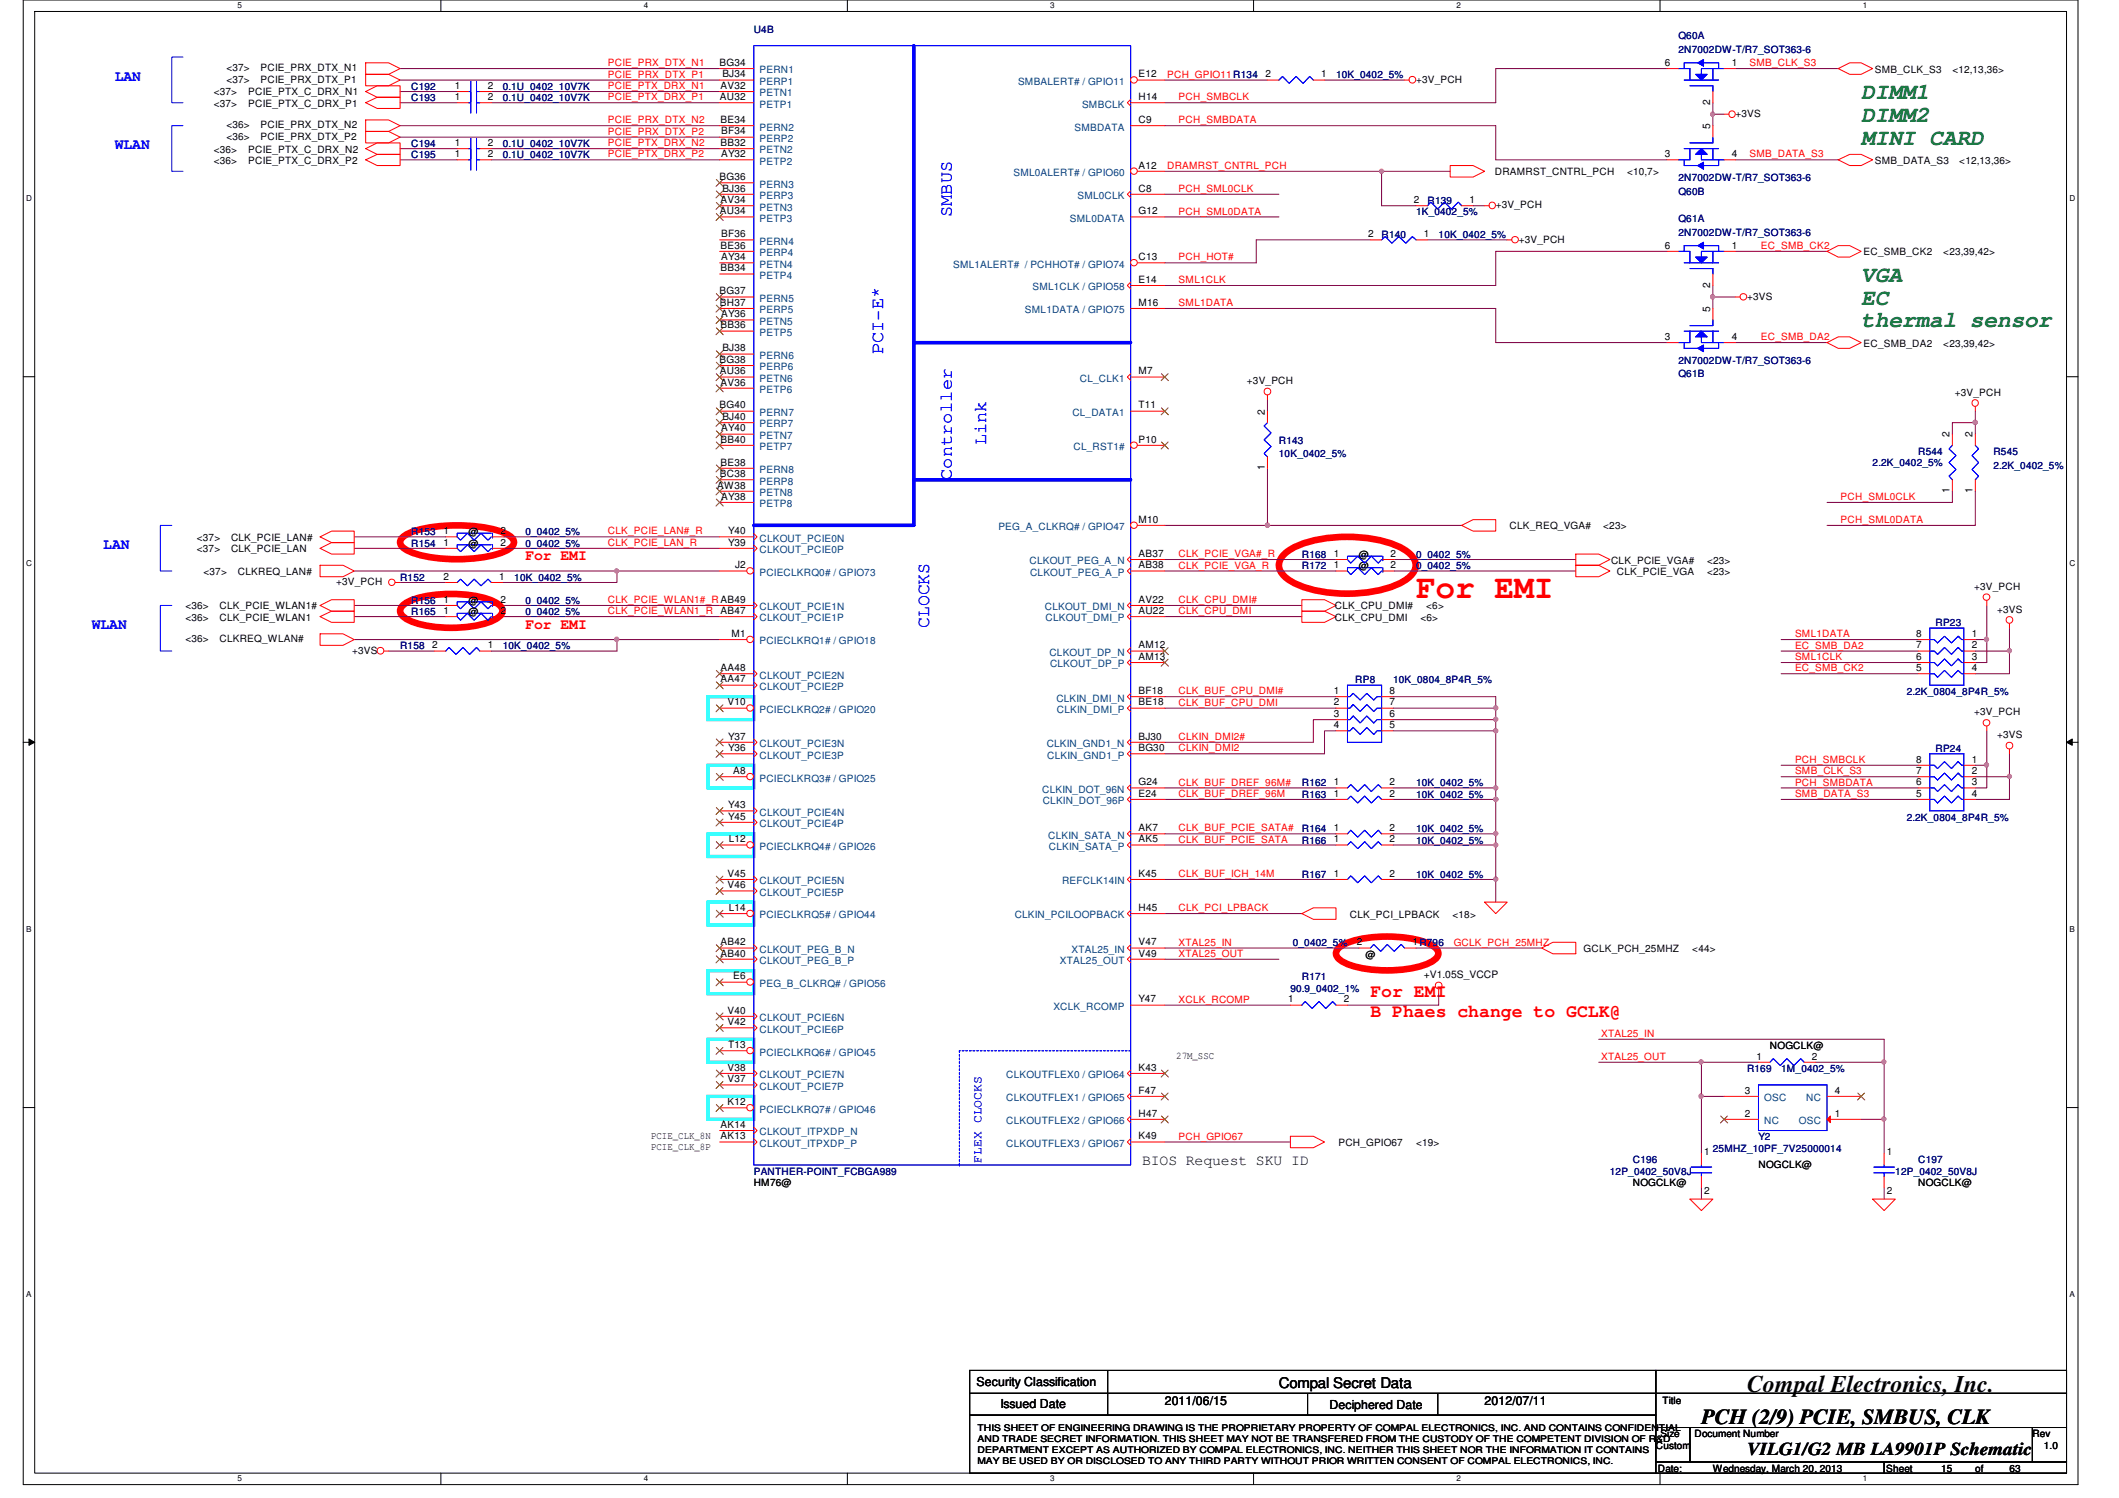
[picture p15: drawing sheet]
<svg xmlns="http://www.w3.org/2000/svg" width="297mm" height="210mm" viewBox="0 0 297 210" stroke-linecap="round" stroke-linejoin="round" font-family="sans-serif">
<defs><g id="words">
<text font-size="4.6" fill="#f00" x="198.5" y="83.9">For EMI</text>
<text font-size="3.3" x="244.9" y="195.1">Compal Electronics, Inc.</text>
<g font-size="3.2" fill="#008000">
<text x="260.9" y="13.9">DIMM1</text>
<text x="260.9" y="17.1">DIMM2</text>
<text x="260.9" y="20.3">MINI CARD</text>
<text x="260.9" y="39.5">VGA</text>
<text x="260.9" y="42.7">EC</text>
<text x="260.9" y="45.9">thermal sensor</text>
</g>
<text font-size="3" x="238.5" y="199.6">PCH (2/9) PCIE, SMBUS, CLK</text>
<g font-size="2.5" fill="#00f">
<text x="133.4" y="30.4" transform="rotate(-90 133.4 30.4)">SMBUS</text>
<text x="123.8" y="49.6" transform="rotate(-90 123.8 49.6)">PCI-E*</text>
<text x="138.3" y="62.4" transform="rotate(-90 138.3 62.4)">Link</text>
<text x="133.4" y="67.2" transform="rotate(-90 133.4 67.2)">Controller</text>
<text x="130.3" y="88" transform="rotate(-90 130.3 88)">CLOCKS</text>
</g>
<g font-size="2.5" fill="#f00">
<text x="192.1" y="139.7">For EMI</text>
<text x="192.1" y="142.5">B Phaes change to GCLK@</text>
</g>
<text font-size="2.5" x="244.9" y="203.9">VILG1/G2 MB LA9901P Schematic</text>
<g font-size="2.1" fill="#00f">
<text x="16.1" y="11.3">LAN</text>
<text x="16.1" y="20.9">WLAN</text>
<text x="14.5" y="76.9">LAN</text>
<text x="12.9" y="88.1">WLAN</text>
</g>
<g font-size="2.1" fill="#f00">
<text x="73.7" y="78.5">For EMI</text>
<text x="73.7" y="88.1">For EMI</text>
</g>
<g font-size="2.1">
<text x="160.1" y="163.2">BIOS Request SKU ID</text>
<text x="179.3" y="194.4">Compal Secret Data</text>
</g>
<text font-size="1.7" fill="#00f" x="137.6" y="162.9" transform="rotate(-90 137.6 162.9)">FLEX CLOCKS</text>
<g font-size="1.7">
<text x="136.9" y="194.3">Security Classification</text>
<text x="140.2" y="197.3">Issued Date</text>
<text x="163.3" y="196.8">2011/06/15</text>
<text x="186.3" y="197.5">Deciphered Date</text>
<text x="208.1" y="196.8">2012/07/11</text>
</g>
<g font-size="1.4" fill="#000080">
<text x="105.7" y="4.6">U4B</text>
<text x="235.3" y="5.5">Q60A</text>
<text x="187.3" y="11">10K_0402_5%</text>
<text x="235.3" y="7.5">2N7002DW-T/R7_SOT363-6</text>
<text x="57.7" y="12.6">C192</text>
<text x="57.7" y="14.2">C193</text>
<text x="70.5" y="12.6">0.1U_0402_10V7K</text>
<text x="70.5" y="14.2">0.1U_0402_10V7K</text>
<text x="57.7" y="20.6">C194</text>
<text x="57.7" y="22.2">C195</text>
<text x="70.5" y="20.6">0.1U_0402_10V7K</text>
<text x="70.5" y="22.2">0.1U_0402_10V7K</text>
<text x="200.1" y="28.6">R139</text>
<text x="235.3" y="27.3">Q60B</text>
<text x="235.3" y="25.4">2N7002DW-T/R7_SOT363-6</text>
<text x="193.7" y="33.4">R140</text>
<text x="198.5" y="30.2">1K_0402_5%</text>
<text x="201.7" y="33.4">10K_0402_5%</text>
<text x="235.3" y="31.1">Q61A</text>
<text x="235.3" y="33.1">2N7002DW-T/R7_SOT363-6</text>
<text x="235.3" y="52.9">Q61B</text>
<text x="235.3" y="51">2N7002DW-T/R7_SOT363-6</text>
<text x="179.3" y="62.2">R143</text>
<text x="179.3" y="64.1">10K_0402_5%</text>
<text x="262.5" y="65.4">2.2K_0402_5%</text>
<text x="268.9" y="63.8">R544</text>
<text x="279.4" y="63.8">R545</text>
<text x="279.4" y="65.7">2.2K_0402_5%</text>
<text x="57.7" y="76.6">R154</text>
<text x="57.7" y="75">R153</text>
<text x="73.7" y="76.6">0_0402_5%</text>
<text x="73.7" y="75">0_0402_5%</text>
<text x="56.1" y="81.4">R152</text>
<text x="72.1" y="81.4">10K_0402_5%</text>
<text x="182.5" y="79.8">R172</text>
<text x="182.5" y="78.2">R168</text>
<text x="198.5" y="79.8">0_0402_5%</text>
<text x="198.5" y="78.2">0_0402_5%</text>
<text x="57.7" y="84.6">R156</text>
<text x="57.7" y="86.2">R165</text>
<text x="73.7" y="84.6">0_0402_5%</text>
<text x="73.7" y="86.2">0_0402_5%</text>
<text x="271.3" y="87.8">RP23</text>
<text x="56.1" y="91">R158</text>
<text x="70.5" y="91">10K_0402_5%</text>
<text x="190" y="95.8">RP8</text>
<text x="195.3" y="95.8">10K_0804_8P4R_5%</text>
<text x="267.3" y="97.4">2.2K_0804_8P4R_5%</text>
<text x="271.3" y="105.4">RP24</text>
<text x="182.5" y="111.8">R163</text>
<text x="182.5" y="110.2">R162</text>
<text x="198.5" y="111.8">10K_0402_5%</text>
<text x="198.5" y="110.2">10K_0402_5%</text>
<text x="182.5" y="116.6">R164</text>
<text x="182.5" y="118.2">R166</text>
<text x="198.5" y="116.6">10K_0402_5%</text>
<text x="198.5" y="118.2">10K_0402_5%</text>
<text x="267.3" y="115">2.2K_0804_8P4R_5%</text>
<text x="182.5" y="123">R167</text>
<text x="198.5" y="123">10K_0402_5%</text>
<text x="181.2" y="132.6">0_0402_5%</text>
<text x="182.5" y="137.4">R171</text>
<text x="180.9" y="139">90.9_0402_1%</text>
<text x="244.9" y="150.2">R169</text>
<text x="249.7" y="150.2">1M_0402_5%</text>
<text x="240.1" y="161.4">25MHZ_10PF_7V25000014</text>
<text x="246.5" y="159.8">Y2</text>
<text x="105.7" y="164.6">PANTHER-POINT_FCBGA989</text>
<text x="225.7" y="164.6">12P_0402_50V8J</text>
<text x="228.9" y="163">C196</text>
<text x="265.7" y="164.6">12P_0402_50V8J</text>
<text x="268.9" y="163">C197</text>
</g>
<g font-size="1.4">
<text x="31.7" y="10">&lt;37&gt;</text>
<text x="31.7" y="11.6">&lt;37&gt;</text>
<text x="36.5" y="10">PCIE_PRX_DTX_N1</text>
<text x="36.5" y="11.6">PCIE_PRX_DTX_P1</text>
<text x="100.9" y="9.2">BG34</text>
<text x="101.3" y="10.8">BJ34</text>
<text x="159.6" y="10.8">E12</text>
<text x="177.4" y="10.8">2</text>
<text x="185.2" y="10.8">1</text>
<text x="198.5" y="11.6">+3V_PCH</text>
<text x="233.4" y="9.2">6</text>
<text x="242.8" y="9.2">1</text>
<text x="262.8" y="10.2">SMB_CLK_S3</text>
<text x="273.7" y="10.2">&lt;12,13,36&gt;</text>
<text x="30" y="13.4">&lt;37&gt;</text>
<text x="30" y="15">&lt;37&gt;</text>
<text x="31.7" y="18">&lt;36&gt;</text>
<text x="34.8" y="13.4">PCIE_PTX_C_DRX_N1</text>
<text x="34.8" y="15">PCIE_PTX_C_DRX_P1</text>
<text x="36.5" y="18">PCIE_PRX_DTX_N2</text>
<text x="63.8" y="12.4">1</text>
<text x="63.8" y="14">1</text>
<text x="68.4" y="12.4">2</text>
<text x="68.4" y="14">2</text>
<text x="100.9" y="14">AU32</text>
<text x="101" y="17.2">BE34</text>
<text x="101" y="12.4">AV32</text>
<text x="159.6" y="17.2">C9</text>
<text x="159.6" y="14">H14</text>
<text x="239.7" y="14.7" transform="rotate(-90 239.7 14.7)">2</text>
<text x="243.3" y="16.4">+3VS</text>
<text x="30" y="21.4">&lt;36&gt;</text>
<text x="30" y="23">&lt;36&gt;</text>
<text x="31.7" y="19.6">&lt;36&gt;</text>
<text x="34.8" y="21.4">PCIE_PTX_C_DRX_N2</text>
<text x="34.8" y="23">PCIE_PTX_C_DRX_P2</text>
<text x="36.5" y="19.6">PCIE_PRX_DTX_P2</text>
<text x="63.8" y="20.4">1</text>
<text x="63.8" y="22">1</text>
<text x="68.4" y="20.4">2</text>
<text x="68.4" y="22">2</text>
<text x="101" y="20.4">BB32</text>
<text x="101.1" y="18.8">BF34</text>
<text x="101.1" y="22">AY32</text>
<text x="159.6" y="23.6">A12</text>
<text x="233.4" y="22">3</text>
<text x="239.7" y="18.1" transform="rotate(-90 239.7 18.1)">5</text>
<text x="242.8" y="22">4</text>
<text x="262.8" y="23">SMB_DATA_S3</text>
<text x="274.7" y="23">&lt;12,13,36&gt;</text>
<text x="100.9" y="25.2">BG36</text>
<text x="101" y="28.4">AV34</text>
<text x="101.3" y="26.8">BJ36</text>
<text x="159.6" y="26.8">C8</text>
<text x="198.2" y="28.4">2</text>
<text x="206" y="28.4">1</text>
<text x="209.5" y="24.6">DRAMRST_CNTRL_PCH</text>
<text x="209.7" y="29.2">+3V_PCH</text>
<text x="228.1" y="24.6">&lt;10,7&gt;</text>
<text x="100.9" y="30">AU34</text>
<text x="101" y="34.8">BE36</text>
<text x="101.1" y="33.2">BF36</text>
<text x="159.6" y="30">G12</text>
<text x="191.8" y="33.2">2</text>
<text x="199.6" y="33.2">1</text>
<text x="212.9" y="34">+3V_PCH</text>
<text x="233.4" y="34.8">6</text>
<text x="242.8" y="34.8">1</text>
<text x="261.2" y="35.8">EC_SMB_CK2</text>
<text x="272.4" y="35.8">&lt;23,39,42&gt;</text>
<text x="100.9" y="41.2">BG37</text>
<text x="101" y="38">BB34</text>
<text x="101.1" y="36.4">AY34</text>
<text x="159.6" y="36.4">C13</text>
<text x="159.6" y="39.6">E14</text>
<text x="239.7" y="40.3" transform="rotate(-90 239.7 40.3)">2</text>
<text x="244.9" y="42">+3VS</text>
<text x="100.9" y="42.8">BH37</text>
<text x="101" y="46">BB36</text>
<text x="101.1" y="44.4">AY36</text>
<text x="159.6" y="42.8">M16</text>
<text x="233.4" y="47.6">3</text>
<text x="239.7" y="43.7" transform="rotate(-90 239.7 43.7)">5</text>
<text x="242.8" y="47.6">4</text>
<text x="100.9" y="50.8">BG38</text>
<text x="100.9" y="52.5">AU36</text>
<text x="101.3" y="49.2">BJ38</text>
<text x="159.6" y="52.5">M7</text>
<text x="174.8" y="53.8">+3V_PCH</text>
<text x="261.2" y="48.6">EC_SMB_DA2</text>
<text x="272.4" y="48.6">&lt;23,39,42&gt;</text>
<text x="100.9" y="57.2">BG40</text>
<text x="101" y="54">AV36</text>
<text x="101.3" y="58.8">BJ40</text>
<text x="159.6" y="57.2">T11</text>
<text x="177.3" y="58.1" transform="rotate(-90 177.3 58.1)">2</text>
<text x="274" y="55.5">+3V_PCH</text>
<text x="101" y="65.2">BE38</text>
<text x="101" y="62">BB40</text>
<text x="101.1" y="60.5">AY40</text>
<text x="159.6" y="62">P10</text>
<text x="177.3" y="65.9" transform="rotate(-90 177.3 65.9)">1</text>
<text x="273.3" y="61.3" transform="rotate(-90 273.3 61.3)">2</text>
<text x="276.5" y="61.3" transform="rotate(-90 276.5 61.3)">2</text>
<text x="100.5" y="68.5">AW38</text>
<text x="100.9" y="66.8">BC38</text>
<text x="101.1" y="70">AY38</text>
<text x="273.3" y="69.1" transform="rotate(-90 273.3 69.1)">1</text>
<text x="276.5" y="69.1" transform="rotate(-90 276.5 69.1)">1</text>
<text x="27.6" y="77.4">&lt;37&gt;</text>
<text x="27.6" y="75.8">&lt;37&gt;</text>
<text x="32.4" y="77.4">CLK_PCIE_LAN</text>
<text x="32.4" y="75.8">CLK_PCIE_LAN#</text>
<text x="62.2" y="76.5">1</text>
<text x="62.2" y="74.8">1</text>
<text x="65.7" y="76.6">@</text>
<text x="65.7" y="75">@</text>
<text x="70.1" y="76.5">2</text>
<text x="70.1" y="74.8">2</text>
<text x="102.1" y="74.8">Y40</text>
<text x="102.1" y="76.5">Y39</text>
<text x="159.6" y="73.2">M10</text>
<text x="211.6" y="74.2">CLK_REQ_VGA#</text>
<text x="224.7" y="74.2">&lt;23&gt;</text>
<text x="28.5" y="80.6">&lt;37&gt;</text>
<text x="33.4" y="80.6">CLKREQ_LAN#</text>
<text x="47.1" y="82">+3V_PCH</text>
<text x="62.2" y="81.2">2</text>
<text x="70" y="81.2">1</text>
<text x="103" y="79.6">J2</text>
<text x="159.6" y="79.6">AB38</text>
<text x="159.6" y="78">AB37</text>
<text x="187" y="79.6">1</text>
<text x="187" y="78">1</text>
<text x="190.5" y="79.8">@</text>
<text x="190.5" y="78.2">@</text>
<text x="194.9" y="79.6">2</text>
<text x="194.9" y="78">2</text>
<text x="225.8" y="79">CLK_PCIE_VGA#</text>
<text x="226.6" y="80.6">CLK_PCIE_VGA</text>
<text x="239.3" y="79">&lt;23&gt;</text>
<text x="239.3" y="80.6">&lt;23&gt;</text>
<text x="276.7" y="82.6">+3V_PCH</text>
<text x="26" y="87">&lt;36&gt;</text>
<text x="26" y="85.4">&lt;36&gt;</text>
<text x="30.8" y="87">CLK_PCIE_WLAN1</text>
<text x="30.8" y="85.4">CLK_PCIE_WLAN1#</text>
<text x="62.2" y="84.5">1</text>
<text x="62.2" y="86">1</text>
<text x="65.7" y="84.6">@</text>
<text x="65.7" y="86.2">@</text>
<text x="70.1" y="84.5">2</text>
<text x="70.1" y="86">2</text>
<text x="101" y="86">AB47</text>
<text x="102.5" y="89.2">M1</text>
<text x="159.6" y="86">AU22</text>
<text x="159.6" y="84.5">AV22</text>
<text x="187.1" y="85.4">CLK_CPU_DMI#</text>
<text x="187.1" y="87">CLK_CPU_DMI</text>
<text x="199.1" y="87">&lt;6&gt;</text>
<text x="199.9" y="85.4">&lt;6&gt;</text>
<text x="268.6" y="89.2">8</text>
<text x="276.4" y="89.2">1</text>
<text x="279.9" y="85.9">+3VS</text>
<text x="26" y="90">&lt;36&gt;</text>
<text x="30.8" y="90">CLKREQ_WLAN#</text>
<text x="49.4" y="91.6">+3VS</text>
<text x="60.6" y="90.8">2</text>
<text x="68.4" y="90.8">1</text>
<text x="101" y="94">AA48</text>
<text x="101" y="95.6">AA47</text>
<text x="159.6" y="92.5">AM13</text>
<text x="159.6" y="90.8">AM12</text>
<text x="268.6" y="90.8">7</text>
<text x="268.6" y="92.5">6</text>
<text x="268.6" y="94">5</text>
<text x="276.4" y="90.8">2</text>
<text x="276.4" y="92.5">3</text>
<text x="276.4" y="94">4</text>
<text x="102" y="98.8">V10</text>
<text x="159.6" y="97.2">BF18</text>
<text x="159.6" y="98.8">BE18</text>
<text x="187" y="97.2">1</text>
<text x="187" y="98.8">2</text>
<text x="187" y="100.5">3</text>
<text x="194.8" y="97.2">8</text>
<text x="194.8" y="98.8">7</text>
<text x="194.8" y="100.5">6</text>
<text x="276.7" y="100.2">+3V_PCH</text>
<text x="102.1" y="103.6">Y37</text>
<text x="102.1" y="105.2">Y36</text>
<text x="159.6" y="105.2">BG30</text>
<text x="159.6" y="103.6">BJ30</text>
<text x="187" y="102">4</text>
<text x="194.8" y="102">5</text>
<text x="268.6" y="106.8">8</text>
<text x="276.4" y="106.8">1</text>
<text x="279.9" y="103.5">+3VS</text>
<text x="102.1" y="113.2">Y43</text>
<text x="102.8" y="108.5">A8</text>
<text x="159.6" y="111.6">E24</text>
<text x="159.6" y="110">G24</text>
<text x="187" y="111.6">1</text>
<text x="187" y="110">1</text>
<text x="194.8" y="111.6">2</text>
<text x="194.8" y="110">2</text>
<text x="268.6" y="108.5">7</text>
<text x="268.6" y="110">6</text>
<text x="268.6" y="111.6">5</text>
<text x="276.4" y="108.5">2</text>
<text x="276.4" y="110">3</text>
<text x="276.4" y="111.6">4</text>
<text x="102.1" y="114.9">Y45</text>
<text x="102.1" y="118">L12</text>
<text x="159.6" y="116.5">AK7</text>
<text x="159.6" y="118">AK5</text>
<text x="187" y="116.5">1</text>
<text x="187" y="118">1</text>
<text x="194.8" y="116.5">2</text>
<text x="194.8" y="118">2</text>
<text x="102" y="122.9">V45</text>
<text x="102" y="124.5">V46</text>
<text x="159.6" y="122.9">K45</text>
<text x="187" y="122.9">1</text>
<text x="194.8" y="122.9">2</text>
<text x="102.1" y="127.6">L14</text>
<text x="159.6" y="127.6">H45</text>
<text x="189.2" y="128.6">CLK_PCI_LPBACK</text>
<text x="203.6" y="128.6">&lt;18&gt;</text>
<text x="101" y="134">AB40</text>
<text x="101" y="132.5">AB42</text>
<text x="102.8" y="137.2">E6</text>
<text x="159.6" y="134">V49</text>
<text x="159.6" y="132.5">V47</text>
<text x="190.2" y="132.5">2</text>
<text x="191.4" y="134.2">@</text>
<text x="198" y="132.5">1R796</text>
<text x="199.6" y="137.1">+V1.05S_VCCP</text>
<text x="222" y="133.4">GCLK_PCH_25MHZ</text>
<text x="237.2" y="133.4">&lt;44&gt;</text>
<text x="102" y="142">V40</text>
<text x="102" y="143.6">V42</text>
<text x="159.6" y="140.5">Y47</text>
<text x="180.6" y="140.5">1</text>
<text x="188.4" y="140.5">2</text>
<text x="102.1" y="146.9">T13</text>
<text x="164.9" y="148.4">27M_SSC</text>
<text x="246.2" y="148.5">1</text>
<text x="248.1" y="147">NOGCLK@</text>
<text x="254" y="148.5">2</text>
<text x="102" y="154.9">K12</text>
<text x="102" y="150">V38</text>
<text x="102" y="151.6">V37</text>
<text x="159.6" y="150">K43</text>
<text x="159.6" y="153.2">F47</text>
<text x="244.6" y="153.2">3</text>
<text x="257.2" y="153.2">4</text>
<text x="91.3" y="159.6">PCIE_CLK_8N</text>
<text x="91.3" y="161.2">PCIE_CLK_8P</text>
<text x="101" y="158">AK14</text>
<text x="101" y="159.6">AK13</text>
<text x="159.6" y="156.5">H47</text>
<text x="159.6" y="159.6">K49</text>
<text x="187.6" y="160.6">PCH_GPIO67</text>
<text x="198.5" y="160.6">&lt;19&gt;</text>
<text x="238.9" y="161.8">1</text>
<text x="244.6" y="156.5">2</text>
<text x="257.2" y="156.5">1</text>
<text x="264.5" y="161.8">1</text>
<text x="105.7" y="166.2">HM76@</text>
<text x="228.9" y="166.2">NOGCLK@</text>
<text x="238.9" y="167.3">2</text>
<text x="246.5" y="163.6">NOGCLK@</text>
<text x="264.5" y="167.3">2</text>
<text x="268.9" y="166.2">NOGCLK@</text>
<text x="233" y="196.8">Title</text>
<text x="232.1" y="203">Custom</text>
<text x="232.7" y="201.4">Size</text>
<text x="237.5" y="201.4">Document Number</text>
<text x="284.9" y="201.4">Rev</text>
<text x="286.5" y="203">1.0</text>
<text x="232.4" y="206.2">Date:</text>
<text x="240.1" y="206.2">Wednesday, March 20, 2013</text>
<text x="264.4" y="206.2">Sheet</text>
<text x="272.1" y="206.2">15</text>
<text x="276.9" y="206.2">of</text>
<text x="281.7" y="206.2">63</text>
</g>
<g font-size="1.4" fill="#f00">
<text x="85.2" y="10.9">PCIE_PRX_DTX_P1</text>
<text x="85.2" y="9.3">PCIE_PRX_DTX_N1</text>
<text x="163.6" y="10.9">PCH_GPIO11R134</text>
<text x="245.2" y="9.3">SMB_CLK_S3</text>
<text x="85.2" y="14.1">PCIE_PTX_DRX_P1</text>
<text x="85.2" y="17.3">PCIE_PRX_DTX_N2</text>
<text x="85.2" y="12.5">PCIE_PTX_DRX_N1</text>
<text x="165.2" y="14.1">PCH_SMBCLK</text>
<text x="165.2" y="17.3">PCH_SMBDATA</text>
<text x="85.2" y="20.5">PCIE_PTX_DRX_N2</text>
<text x="85.2" y="18.9">PCIE_PRX_DTX_P2</text>
<text x="85.2" y="22.1">PCIE_PTX_DRX_P2</text>
<text x="163.6" y="23.7">DRAMRST_CNTRL_PCH</text>
<text x="245.2" y="22.1">SMB_DATA_S3</text>
<text x="165.2" y="26.9">PCH_SML0CLK</text>
<text x="165.2" y="30.1">PCH_SML0DATA</text>
<text x="246.8" y="34.9">EC_SMB_CK2</text>
<text x="165.2" y="39.7">SML1CLK</text>
<text x="165.2" y="36.5">PCH_HOT#</text>
<text x="165.2" y="42.9">SML1DATA</text>
<text x="246.8" y="47.7">EC_SMB_DA2</text>
<text x="258" y="70.1">PCH_SML0CLK</text>
<text x="85.2" y="74.9">CLK_PCIE_LAN#_R</text>
<text x="85.2" y="76.5">CLK_PCIE_LAN_R</text>
<text x="258" y="73.3">PCH_SML0DATA</text>
<text x="165.2" y="78.1">CLK_PCIE_VGA#_R</text>
<text x="165.2" y="79.7">CLK_PCIE_VGA_R</text>
<text x="85.2" y="84.5">CLK_PCIE_WLAN1#_R AB49</text>
<text x="85.2" y="86.1">CLK_PCIE_WLAN1_R</text>
<text x="165.2" y="84.5">CLK_CPU_DMI#</text>
<text x="165.2" y="86.1">CLK_CPU_DMI</text>
<text x="251.6" y="89.3">SML1DATA</text>
<text x="251.6" y="92.5">SML1CLK</text>
<text x="251.6" y="90.9">EC_SMB_DA2</text>
<text x="251.6" y="94.1">EC_SMB_CK2</text>
<text x="165.2" y="98.9">CLK_BUF_CPU_DMI</text>
<text x="165.2" y="97.3">CLK_BUF_CPU_DMI#</text>
<text x="165.2" y="103.7">CLKIN_DMI2#</text>
<text x="165.2" y="105.3">CLKIN_DMI2</text>
<text x="251.6" y="106.9">PCH_SMBCLK</text>
<text x="165.2" y="111.7">CLK_BUF_DREF_96M</text>
<text x="165.2" y="110.1">CLK_BUF_DREF_96M#</text>
<text x="251.6" y="108.5">SMB_CLK_S3</text>
<text x="251.6" y="110.1">PCH_SMBDATA</text>
<text x="251.6" y="111.7">SMB_DATA_S3</text>
<text x="165.2" y="118.1">CLK_BUF_PCIE_SATA</text>
<text x="165.2" y="116.5">CLK_BUF_PCIE_SATA#</text>
<text x="165.2" y="122.9">CLK_BUF_ICH_14M</text>
<text x="165.2" y="127.7">CLK_PCI_LPBACK</text>
<text x="165.2" y="132.5">XTAL25_IN</text>
<text x="165.2" y="134.1">XTAL25_OUT</text>
<text x="203.8" y="132.5">GCLK_PCH_25MHZ</text>
<text x="165.2" y="140.5">XCLK_RCOMP</text>
<text x="224.4" y="148.5">XTAL25_OUT</text>
<text x="224.4" y="145.3">XTAL25_IN</text>
<text x="165.2" y="159.7">PCH_GPIO67</text>
</g>
<g font-size="1.4" fill="#004080">
<text x="106.5" y="10.3">PERN1</text>
<text x="106.5" y="11.9">PERP1</text>
<text x="142.7" y="11.9">SMBALERT# / GPIO11</text>
<text x="106.5" y="13.5">PETN1</text>
<text x="106.5" y="15.1">PETP1</text>
<text x="151.7" y="15.1">SMBCLK</text>
<text x="106.5" y="18.3">PERN2</text>
<text x="106.5" y="19.9">PERP2</text>
<text x="106.5" y="21.5">PETN2</text>
<text x="106.5" y="23.1">PETP2</text>
<text x="150.6" y="18.3">SMBDATA</text>
<text x="106.5" y="26.3">PERN3</text>
<text x="106.5" y="27.9">PERP3</text>
<text x="106.5" y="29.5">PETN3</text>
<text x="142.1" y="24.7">SML0ALERT# / GPIO60</text>
<text x="151" y="27.9">SML0CLK</text>
<text x="106.5" y="34.3">PERN4</text>
<text x="106.5" y="35.9">PERP4</text>
<text x="106.5" y="31.1">PETP3</text>
<text x="150" y="31.1">SML0DATA</text>
<text x="106.5" y="37.5">PETN4</text>
<text x="106.5" y="39.1">PETP4</text>
<text x="133.6" y="37.5">SML1ALERT# / PCHHOT# / GPIO74</text>
<text x="144.7" y="40.7">SML1CLK / GPIO58</text>
<text x="106.5" y="42.3">PERN5</text>
<text x="106.5" y="43.9">PERP5</text>
<text x="106.5" y="45.5">PETN5</text>
<text x="106.5" y="47.1">PETP5</text>
<text x="143.7" y="43.9">SML1DATA / GPIO75</text>
<text x="106.5" y="50.3">PERN6</text>
<text x="106.5" y="51.9">PERP6</text>
<text x="106.5" y="53.5">PETN6</text>
<text x="151.4" y="53.5">CL_CLK1</text>
<text x="106.5" y="58.3">PERN7</text>
<text x="106.5" y="59.9">PERP7</text>
<text x="106.5" y="55.1">PETP6</text>
<text x="150.3" y="58.3">CL_DATA1</text>
<text x="106.5" y="61.5">PETN7</text>
<text x="106.5" y="63.1">PETP7</text>
<text x="150.5" y="63.1">CL_RST1#</text>
<text x="106.5" y="66.3">PERN8</text>
<text x="106.5" y="67.9">PERP8</text>
<text x="106.5" y="69.5">PETN8</text>
<text x="106.5" y="71.1">PETP8</text>
<text x="106.5" y="75.9">CLKOUT_PCIE0N</text>
<text x="106.5" y="77.5">CLKOUT_PCIE0P</text>
<text x="140" y="74.3">PEG_A_CLKRQ# / GPIO47</text>
<text x="106.5" y="80.7">PCIECLKRQ0# / GPIO73</text>
<text x="144.3" y="79.1">CLKOUT_PEG_A_N</text>
<text x="144.4" y="80.7">CLKOUT_PEG_A_P</text>
<text x="106.5" y="85.5">CLKOUT_PCIE1N</text>
<text x="106.5" y="87.1">CLKOUT_PCIE1P</text>
<text x="146.5" y="85.5">CLKOUT_DMI_N</text>
<text x="146.6" y="87.1">CLKOUT_DMI_P</text>
<text x="106.5" y="95.1">CLKOUT_PCIE2N</text>
<text x="106.5" y="90.3">PCIECLKRQ1# / GPIO18</text>
<text x="147.1" y="91.9">CLKOUT_DP_N</text>
<text x="147.2" y="93.5">CLKOUT_DP_P</text>
<text x="106.5" y="96.7">CLKOUT_PCIE2P</text>
<text x="106.5" y="99.9">PCIECLKRQ2# / GPIO20</text>
<text x="148.1" y="98.3">CLKIN_DMI_N</text>
<text x="148.2" y="99.9">CLKIN_DMI_P</text>
<text x="106.5" y="104.7">CLKOUT_PCIE3N</text>
<text x="106.5" y="106.3">CLKOUT_PCIE3P</text>
<text x="146.7" y="104.7">CLKIN_GND1_N</text>
<text x="146.8" y="106.3">CLKIN_GND1_P</text>
<text x="106.5" y="109.5">PCIECLKRQ3# / GPIO25</text>
<text x="146.1" y="111.1">CLKIN_DOT_96N</text>
<text x="146.2" y="112.7">CLKIN_DOT_96P</text>
<text x="106.5" y="114.3">CLKOUT_PCIE4N</text>
<text x="106.5" y="115.9">CLKOUT_PCIE4P</text>
<text x="106.5" y="119.1">PCIECLKRQ4# / GPIO26</text>
<text x="146.9" y="117.5">CLKIN_SATA_N</text>
<text x="147" y="119.1">CLKIN_SATA_P</text>
<text x="106.5" y="123.9">CLKOUT_PCIE5N</text>
<text x="106.5" y="125.5">CLKOUT_PCIE5P</text>
<text x="148.9" y="123.9">REFCLK14IN</text>
<text x="106.5" y="128.7">PCIECLKRQ5# / GPIO44</text>
<text x="142.2" y="128.7">CLKIN_PCILOOPBACK</text>
<text x="106.5" y="135.1">CLKOUT_PEG_B_P</text>
<text x="106.5" y="133.5">CLKOUT_PEG_B_N</text>
<text x="148.6" y="135.1">XTAL25_OUT</text>
<text x="150.2" y="133.5">XTAL25_IN</text>
<text x="106.5" y="138.3">PEG_B_CLKRQ# / GPIO56</text>
<text x="106.5" y="143.1">CLKOUT_PCIE6N</text>
<text x="147.7" y="141.5">XCLK_RCOMP</text>
<text x="106.5" y="144.7">CLKOUT_PCIE6P</text>
<text x="106.5" y="147.9">PCIECLKRQ6# / GPIO45</text>
<text x="106.5" y="155.9">PCIECLKRQ7# / GPIO46</text>
<text x="106.5" y="151.1">CLKOUT_PCIE7N</text>
<text x="106.5" y="152.7">CLKOUT_PCIE7P</text>
<text x="141.1" y="151.1">CLKOUTFLEX0 / GPIO64</text>
<text x="141.1" y="154.3">CLKOUTFLEX1 / GPIO65</text>
<text x="247.3" y="154.3">OSC</text>
<text x="253.2" y="154.3">NC</text>
<text x="106.5" y="159.1">CLKOUT_ITPXDP_N</text>
<text x="106.5" y="160.7">CLKOUT_ITPXDP_P</text>
<text x="141.1" y="157.5">CLKOUTFLEX2 / GPIO66</text>
<text x="141.1" y="160.7">CLKOUTFLEX3 / GPIO67</text>
<text x="247.3" y="157.5">NC</text>
<text x="252.2" y="157.5">OSC</text>
</g>
<g font-size="1.3">
<text x="137" y="200.6">THIS SHEET OF ENGINEERING DRAWING IS THE PROPRIETARY PROPERTY OF COMPAL ELECTRONICS, INC. AND CONTAINS CONFIDENTIAL</text>
<text x="137" y="202.1">AND TRADE SECRET INFORMATION. THIS SHEET MAY NOT BE TRANSFERED FROM THE CUSTODY OF THE COMPETENT DIVISION OF R&amp;D</text>
<text x="137" y="203.6">DEPARTMENT EXCEPT AS AUTHORIZED BY COMPAL ELECTRONICS, INC. NEITHER THIS SHEET NOR THE INFORMATION IT CONTAINS</text>
<text x="137" y="205.1">MAY BE USED BY OR DISCLOSED TO ANY THIRD PARTY WITHOUT PRIOR WRITTEN CONSENT OF COMPAL ELECTRONICS, INC.</text>
</g>
<g font-size="1.1">
<text x="33.3" y="1.1">5</text>
<text x="90.3" y="1.1">4</text>
<text x="147.2" y="1.1">3</text>
<text x="204.2" y="1.1">2</text>
<text x="261.2" y="1.1">1</text>
<text x="3.7" y="28.2">D</text>
<text x="290.1" y="28.2">D</text>
<text x="3.7" y="79.3">C</text>
<text x="290.1" y="79.3">C</text>
<text x="3.7" y="130.6">B</text>
<text x="290.1" y="130.6">B</text>
<text x="3.7" y="181.7">A</text>
<text x="290.1" y="181.7">A</text>
<text x="33.3" y="207.6">5</text>
<text x="90.3" y="207.6">4</text>
<text x="147.2" y="207.6">3</text>
<text x="204.2" y="207.6">2</text>
<text x="261.2" y="207.6">1</text>
</g>
</g></defs>
<path d="M3.3 0h288v208h-288zM4.9 1.6h284.8v204.8h-284.8z" fill="none" stroke="#000" stroke-width=".14"/>
<g fill="#fff">
<path d="M33.3 .2h.6v1.2h-.6z"/>
<path d="M33.3 206.6h.6v1.2h-.6z"/>
</g>
<path d="M61.8 0v1.6M61.8 206.4v1.6" fill="none" stroke="#000" stroke-width=".14"/>
<g fill="#fff">
<path d="M90.3 .2h.5v1.2h-.5z"/>
<path d="M90.3 206.6h.5v1.2h-.5z"/>
</g>
<path d="M118.8 0v1.6M118.8 206.4v1.6" fill="none" stroke="#000" stroke-width=".14"/>
<g fill="#fff">
<path d="M147.2 .2h.6v1.2h-.6z"/>
<path d="M147.2 206.6h.6v1.2h-.6z"/>
</g>
<path d="M175.7 0v1.6M175.7 206.4v1.6" fill="none" stroke="#000" stroke-width=".14"/>
<g fill="#fff">
<path d="M204.2 .2h.6v1.2h-.6z"/>
<path d="M204.2 206.6h.6v1.2h-.6z"/>
</g>
<path d="M232.7 0v1.6M232.7 206.4v1.6" fill="none" stroke="#000" stroke-width=".14"/>
<g fill="#fff">
<path d="M261.2 .2h.5v1.2h-.5z"/>
<path d="M261.2 206.6h.5v1.2h-.5z"/>
<path d="M3.7 27.2h.7v1.2h-.7z"/>
<path d="M290.1 27.2h.8v1.2h-.8z"/>
<path d="M3.7 78.4h.7v1.1h-.7z"/>
<path d="M290.1 78.4h.8v1.1h-.8z"/>
</g>
<path d="M3.3 52.8h1.6M289.7 52.8h1.6" fill="none" stroke="#000" stroke-width=".14"/>
<g fill="#fff">
<path d="M3.7 129.6h.7v1.2h-.7z"/>
<path d="M290.1 129.6h.7v1.2h-.7z"/>
</g>
<path d="M3.3 104h1.6M4.1 103.5l.8 .5-.8 .4zM289.7 104l.8-.5v.9zM289.7 104h1.6" fill="none" stroke="#000" stroke-width=".14"/>
<path d="M4.1 103.5l.8 .5-.8 .4zM289.7 104l.8-.5v.9z" fill="#000"/>
<g fill="#fff">
<path d="M3.7 180.8h.7v1.1h-.7z"/>
<path d="M290.1 180.8h.7v1.1h-.7z"/>
</g>
<path d="M3.3 155.2h1.6M289.7 155.2h1.6" fill="none" stroke="#000" stroke-width=".14"/>
<path d="M25.7 8h-1.6v6.4h1.6M25.7 17.6h-1.6v6.4h1.6M24.1 73.6h-1.6v6.4h1.6M24.1 84.8h-1.6v6.4h1.6" fill="none" stroke="#00f" stroke-width=".14"/>
<path d="M56.5 75.2a10 10 0 0 1 5-1.5 21.3 21.3 0 0 1 9 .9 1.99 1.99 0 0 1 1.5 1.4 2 2 0 0 1-1.5 1.4 21.5 21.5 0 0 1-12.9 0 1.99 1.99 0 0 1-1.5-1.4l.1-.4zM180.2 77.5a11.4 11.4 0 0 1 5.9-2.1 19.5 19.5 0 0 1 10 1.2 4.1 4.1 0 0 1 2.3 2 2.02 2.02 0 0 1-.8 2.3 11.6 11.6 0 0 1-6 2.1 19.2 19.2 0 0 1-10-1.2 4.1 4.1 0 0 1-2.2-2 2.05 2.05 0 0 1 .8-2.3zM56.5 84.8a10 10 0 0 1 5.4-1.5 15.9 15.9 0 0 1 7.6 1.1 1.23 1.23 0 0 1 .8 1.6 4.1 4.1 0 0 1-2.4 1.4 18.5 18.5 0 0 1-10.1-.3 2.15 2.15 0 0 1-1.7-1.5l.1-.4zM187.7 132.8a10 10 0 0 1 5.4-1.5 15.9 15.9 0 0 1 7.5 1.1 1.23 1.23 0 0 1 .9 1.6 4.1 4.1 0 0 1-2.4 1.4 18.5 18.5 0 0 1-10.1-.3 2.15 2.15 0 0 1-1.7-1.5l.1-.4z" fill="none" stroke="#f00" stroke-width=".93"/>
<path d="M99.3 97.6h6.4v3.2h-6.4zM99.3 107.2h6.4v3.2h-6.4zM99.3 116.8h6.4v3.2h-6.4zM99.3 126.4h6.4v3.2h-6.4zM99.3 136h6.4v3.2h-6.4zM99.3 145.6h6.4v3.2h-6.4zM99.3 153.6h6.4v3.2h-6.4z" fill="none" stroke="#0ff" stroke-width=".47"/>
<g fill="none" stroke="#800040" stroke-width=".14">
<path d="M56.1 19.2h44.8M56.1 17.6h44.8M56.1 11.2h44.8M56.1 9.6h44.8M56.1 14.4h8M56.1 12.8h8M68.9 14.4h32M68.9 12.8h32M56.1 22.4h8M56.1 20.8h8M68.9 20.8h32M68.9 22.4h32"/>
<path d="M163.3 43.2h46.4M163.3 99.2h24M163.3 97.6h24M163.3 84.8h19.2M163.3 112h24M163.3 110.4h24M163.3 118.4h24M163.3 116.8h24M163.3 132.8h27.2M163.3 128h19.2M163.3 134.4h16M163.3 140.8h17.6"/>
<path d="M188.9 140.8h12.8M224.1 145.6h40v3.2h-9.6M224.1 148.8h22.4M238.5 153.6v8M264.1 156.8v4.8M238.5 166.4v1.6M264.1 166.4v1.6"/>
</g>
<circle cx="264.1" cy="156.8" r=".3" fill="#f0f"/>
<circle cx="264.1" cy="156.8" r=".3" fill="none" stroke="#f0f" stroke-width=".14"/>
<path d="M243.3 35.2h12.8M243.3 48h12.8M163.3 73.6h14.4M163.3 86.4h19.2M195.3 97.6h14.4v1.6h-14.4M163.3 104h20.8M163.3 105.6h22.4M209.7 102.4v8M163.3 123.2h24M201.7 139.2v1.6" fill="none" stroke="#800040" stroke-width=".14"/>
<circle cx="209.7" cy="102.4" r=".3" fill="#f0f"/>
<circle cx="209.7" cy="102.4" r=".3" fill="none" stroke="#f0f" stroke-width=".14"/>
<path d="M195.3 110.4h14.4" fill="none" stroke="#800040" stroke-width=".14"/>
<circle cx="209.7" cy="110.4" r=".3" fill="#f0f"/>
<circle cx="209.7" cy="110.4" r=".3" fill="none" stroke="#f0f" stroke-width=".14"/>
<path d="M209.7 110.4v1.6h-14.4" fill="none" stroke="#800040" stroke-width=".14"/>
<circle cx="209.7" cy="112" r=".3" fill="#f0f"/>
<circle cx="209.7" cy="112" r=".3" fill="none" stroke="#f0f" stroke-width=".14"/>
<path d="M209.7 112v4.8" fill="none" stroke="#800040" stroke-width=".14"/>
<circle cx="209.7" cy="112" r=".3" fill="#f0f"/>
<circle cx="209.7" cy="112" r=".3" fill="none" stroke="#f0f" stroke-width=".14"/>
<path d="M195.3 116.8h14.4v1.6" fill="none" stroke="#800040" stroke-width=".14"/>
<circle cx="209.7" cy="116.8" r=".3" fill="#f0f"/>
<circle cx="209.7" cy="116.8" r=".3" fill="none" stroke="#f0f" stroke-width=".14"/>
<path d="M195.3 118.4h14.4M209.7 123.2v3.2" fill="none" stroke="#800040" stroke-width=".14"/>
<circle cx="209.7" cy="123.2" r=".3" fill="#f0f"/>
<circle cx="209.7" cy="123.2" r=".3" fill="none" stroke="#f0f" stroke-width=".14"/>
<path d="M209.7 118.4v4.8h-14.4" fill="none" stroke="#800040" stroke-width=".14"/>
<circle cx="209.7" cy="118.4" r=".3" fill="#f0f"/>
<circle cx="209.7" cy="118.4" r=".3" fill="none" stroke="#f0f" stroke-width=".14"/>
<path d="M177.7 73.6h27.2" fill="none" stroke="#800040" stroke-width=".14"/>
<circle cx="177.7" cy="73.6" r=".31" fill="#f0f"/>
<circle cx="177.7" cy="73.6" r=".31" fill="none" stroke="#f0f" stroke-width=".14"/>
<path d="M163.3 14.4h46.4M163.3 17.6h46.4M240.1 16v1.6" fill="none" stroke="#800040" stroke-width=".14"/>
<circle cx="240.1" cy="16" r=".3" fill="#f0f"/>
<circle cx="240.1" cy="16" r=".3" fill="none" stroke="#f0f" stroke-width=".14"/>
<path d="M193.7 24h9.6M193.7 28.8h4.8" fill="none" stroke="#800040" stroke-width=".14"/>
<circle cx="193.7" cy="24" r=".3" fill="#f0f"/>
<circle cx="193.7" cy="24" r=".3" fill="none" stroke="#f0f" stroke-width=".14"/>
<path d="M163.3 24h30.4v4.8M206.5 28.8h1.6M177.7 56v1.6M209.7 48h24M243.3 41.6h-3.2v1.6" fill="none" stroke="#800040" stroke-width=".14"/>
<circle cx="240.1" cy="41.6" r=".31" fill="#f0f"/>
<circle cx="240.1" cy="41.6" r=".31" fill="none" stroke="#f0f" stroke-width=".14"/>
<path d="M209.7 9.6v4.8M209.7 17.6v4.8M240.1 14.4v1.6h1.6M163.3 30.4h16M163.3 27.2h16M233.7 35.2h-24v4.8h-46.4M209.7 43.2v4.8M240.1 40v1.6M276.9 59.2h-3.2v1.6M177.7 65.6v8M273.7 68.8v1.6h-17.6M276.9 68.8v4.8h-20.8" fill="none" stroke="#800040" stroke-width=".14"/>
<circle cx="276.9" cy="59.2" r=".31" fill="#f0f"/>
<circle cx="276.9" cy="59.2" r=".31" fill="none" stroke="#f0f" stroke-width=".14"/>
<path d="M163.3 36.8h12.8M276.9 57.6v3.2M49.7 80h36.8M86.5 80h14.4M86.5 80v1.6h-16" fill="none" stroke="#800040" stroke-width=".14"/>
<circle cx="86.4" cy="80" r=".3" fill="#f0f"/>
<circle cx="86.4" cy="80" r=".3" fill="none" stroke="#f0f" stroke-width=".14"/>
<path d="M49.7 89.6h51.2M56.1 81.6h6.4M86.5 89.6v1.6h-17.6" fill="none" stroke="#800040" stroke-width=".14"/>
<circle cx="86.4" cy="89.6" r=".31" fill="#f0f"/>
<circle cx="86.4" cy="89.6" r=".31" fill="none" stroke="#f0f" stroke-width=".14"/>
<path d="M54.5 91.2h6.4M238.5 153.6h3.2M163.3 160h17.6" fill="none" stroke="#800040" stroke-width=".14"/>
<circle cx="238.4" cy="153.6" r=".31" fill="#f0f"/>
<circle cx="238.4" cy="153.6" r=".31" fill="none" stroke="#f0f" stroke-width=".14"/>
<path d="M238.5 148.8v4.8" fill="none" stroke="#800040" stroke-width=".14"/>
<circle cx="238.5" cy="148.8" r=".3" fill="#f0f"/>
<circle cx="238.5" cy="148.8" r=".3" fill="none" stroke="#f0f" stroke-width=".14"/>
<path d="M264.1 148.8v8h-3.2" fill="none" stroke="#800040" stroke-width=".14"/>
<circle cx="264.1" cy="148.8" r=".3" fill="#f0f"/>
<circle cx="264.1" cy="148.8" r=".3" fill="none" stroke="#f0f" stroke-width=".14"/>
<g fill="none" stroke="#800040" stroke-width=".14">
<path d="M209.7 9.6h24M243.3 9.6h14.4M209.7 22.4h24M243.3 22.4h14.4M49.7 75.2h12.8M49.7 76.8h12.8M163.3 78.4h24M49.7 84.8h12.8M49.7 86.4h12.8M70.7 84.8h30.2M163.3 80h24M249.7 92.8h19.2"/>
<path d="M249.7 91.2h19.2M281.7 88v3.2M281.7 108.8v3.2M198.5 132.8h17.6"/>
</g>
<circle cx="281.7" cy="108.8" r=".3" fill="#f0f"/>
<circle cx="281.7" cy="108.8" r=".3" fill="none" stroke="#f0f" stroke-width=".14"/>
<path d="M249.7 94.4h19.2M249.7 89.6h19.2M249.7 107.2h19.2M249.7 108.8h19.2M249.7 110.4h19.2M249.7 112h19.2M276.9 112h4.8M278.5 102.4v4.8M281.7 105.6v3.2h-4.8" fill="none" stroke="#800040" stroke-width=".14"/>
<circle cx="278.5" cy="107.2" r=".3" fill="#f0f"/>
<circle cx="278.5" cy="107.2" r=".3" fill="none" stroke="#f0f" stroke-width=".14"/>
<path d="M278.5 84.8v4.8h-1.6M278.5 89.6v3.2M276.9 107.2h1.6v3.2h-1.6" fill="none" stroke="#800040" stroke-width=".14"/>
<circle cx="278.5" cy="89.6" r=".31" fill="#f0f"/>
<circle cx="278.5" cy="89.6" r=".31" fill="none" stroke="#f0f" stroke-width=".14"/>
<path d="M276.9 92.8h1.6M276.9 91.2h4.8v3.2" fill="none" stroke="#800040" stroke-width=".14"/>
<circle cx="281.7" cy="91.2" r=".3" fill="#f0f"/>
<circle cx="281.7" cy="91.2" r=".3" fill="none" stroke="#f0f" stroke-width=".14"/>
<path d="M192.1 33.6h-16v3.2M200.1 33.6h11.2M70.7 75.2h30.2M70.7 76.8h30.2M195.4 78.4h25.5M70.7 86.4h30.2M195.4 80h25.5M209.7 99.2v1.6h-14.4M276.9 94.4h4.8M187.3 100.8h-3.2v3.2M187.3 102.4h-1.6v3.2M195.3 102.4h14.4" fill="none" stroke="#800040" stroke-width=".14"/>
<circle cx="209.7" cy="99.2" r=".3" fill="#f0f"/>
<circle cx="209.7" cy="99.2" r=".3" fill="none" stroke="#f0f" stroke-width=".14"/>
<path d="M209.7 100.8v1.6" fill="none" stroke="#800040" stroke-width=".14"/>
<circle cx="209.7" cy="100.8" r=".3" fill="#f0f"/>
<circle cx="209.7" cy="100.8" r=".3" fill="none" stroke="#f0f" stroke-width=".14"/>
<path d="M163.3 11.2h14.4M185.7 11.2h11.2" fill="none" stroke="#800040" stroke-width=".14"/>
<g fill="none" stroke="#f00" stroke-width=".14">
<path d="M51.3 8.8h3.2l1.6 .8-1.6 .8h-3.2zM51.3 12.8l1.6-.8h3.2v1.6h-3.2zM51.3 10.4h3.2l1.6 .8-1.6 .8h-3.2zM51.3 14.4l1.6-.8h3.2v1.6h-3.2zM51.3 16.8h3.2l1.6 .8-1.6 .8h-3.2zM51.3 18.4h3.2l1.6 .8-1.6 .8h-3.2zM196.9 11.2h.6M241.7 16h.7M257.7 9.6l1.6-.8h1.6l1.6 .8-1.6 .8h-1.6zM51.3 20.8l1.6-.8h3.2v1.6h-3.2zM51.3 22.4l1.6-.8h3.2v1.6h-3.2zM198.5 28.8h1.6"/>
<path d="M203.3 23.2h3.2l1.6 .8-1.6 .8h-3.2zM204.9 28.8h1.6M208.1 28.8h.6M211.3 33.6h.6M256.1 35.2l1.6-.8h1.6l1.6 .8-1.6 .8h-1.6zM257.7 22.4l1.6-.8h1.6l1.6 .8-1.6 .8h-1.6zM177.7 55.4v.6M243.3 41.6h.6M256.1 48l1.6-.8h1.6l1.6 .8-1.6 .8h-1.6zM276.9 57v.6M44.9 76.8l1.6-.8h3.2v1.6h-3.2zM44.9 75.2l1.6-.8h3.2v1.6h-3.2z"/>
<path d="M44.9 79.2h3.2l1.6 .8-1.6 .8h-3.2zM204.9 73.6l1.6-.8h3.2v1.6h-3.2zM220.9 77.6h3.2l1.6 .8-1.6 .8h-3.2zM220.9 79.2h3.2l1.6 .8-1.6 .8h-3.2zM44.9 86.4l1.6-.8h3.2v1.6h-3.2zM44.9 84.8l1.6-.8h3.2v1.6h-3.2zM44.9 88.8h3.2l1.6 .8-1.6 .8h-3.2zM53.8 91.2h.7M55.4 81.6h.7M182.5 84h3.2l1.6 .8-1.6 .8h-3.2zM182.5 85.6h3.2l1.6 .8-1.6 .8h-3.2zM278.5 84.2v.6"/>
<path d="M281.7 87.4v.6M278.5 101.8v.6M281.7 105v.6M182.5 128l1.6-.8h3.2v1.6h-3.2zM201.7 138.6v.6M208.1 126.4h3.2l-1.6 1.6zM216.1 132.8l1.6-.8h3.2v1.6h-3.2zM180.9 159.2h3.2l1.6 .8-1.6 .8h-3.2zM236.9 168h3.2l-1.6 1.6zM262.5 168h3.2l-1.6 1.6z"/>
<circle cx="198" cy="11.2" r=".47"/>
<circle cx="242.8" cy="16" r=".46"/>
<circle cx="209.2" cy="28.8" r=".46"/>
<circle cx="212.4" cy="33.6" r=".46"/>
<circle cx="177.7" cy="54.9" r=".47"/>
<circle cx="244.4" cy="41.6" r=".46"/>
<circle cx="276.9" cy="56.5" r=".46"/>
<circle cx="53.3" cy="91.2" r=".47"/>
<circle cx="54.9" cy="81.6" r=".45"/>
<circle cx="278.5" cy="83.7" r=".46"/>
<circle cx="281.7" cy="86.9" r=".47"/>
<circle cx="278.5" cy="101.3" r=".46"/>
<circle cx="281.7" cy="104.5" r=".47"/>
<circle cx="201.7" cy="138.1" r=".47"/>
</g>
<g fill="none" stroke="#000" stroke-width=".14">
<path d="M135.9 192h96.2v3.2h-96.2zM135.9 195.2h96.2v3.1h-96.2zM135.9 198.3h96.2v8.1h-96.2zM155.3 192v6.3M183.3 195.2v3.1M201.5 195.2v3.1M232.1 192h57.6v3.2h-57.6zM232.1 195.2h57.6v4.8h-57.6zM232.1 200h4.8v4.9h-4.8zM232.1 204.9h32v1.5h-32zM236.9 200h48v4.9h-48zM264.1 204.9h25.6v1.5h-25.6z"/>
<path d="M284.9 200h4.8v4.9h-4.8z"/>
</g>
<path d="M240.1 19.2v.8M200.1 28.8l.5-.5 .9 1 1-1 1 1 .9-1 .5 .5M236.1 20.8h4.8M236.9 20.8v1.6h-1.6M238.5 22.4h3.2M240.1 20.8v1.6" fill="none" stroke="#00f" stroke-width=".14"/>
<path d="M238.5 20.8l.8 .8h-1.6z" fill="#00f"/>
<path d="M236.1 22.4v.8M236.9 20h3.2M238.5 20.8l.8 .8h-1.6zM238.5 21.6v.8M240.9 22.4v.8" fill="none" stroke="#00f" stroke-width=".14"/>
<path d="M238 23.2l.8-.5v1z" fill="#00f"/>
<path d="M240.1 19.2v.8M236.1 23.2h1.9M236.1 20.8h4.8M236.9 20.8v1.6h-1.6M238 23.2l.8-.5v1zM238.5 22.4h3.2M238.8 23.2h2.1M240.1 20.8v1.6" fill="none" stroke="#00f" stroke-width=".14"/>
<path d="M238.5 20.8l.8 .8h-1.6z" fill="#00f"/>
<path d="M236.1 22.4v.8M236.9 20h3.2M238.5 20.8l.8 .8h-1.6zM238.5 21.6v.8M240.9 22.4v.8" fill="none" stroke="#00f" stroke-width=".14"/>
<path d="M238 23.2l.8-.5v1z" fill="#00f"/>
<g fill="none" stroke="#00f" stroke-width=".14">
<path d="M66 19.4v2.9M66.8 19.4v2.9M65.7 20.8h.3M66.8 20.8h.5M236.1 23.2h1.9M238 23.2l.8-.5v1zM238.8 23.2h2.1M270.5 108.8h.6l.5 .5 1-1 1 1 .9-1 .5 .5h.3M270.5 105.6h4.8v8h-4.8zM274.5 106.7l.2 .2M274.5 108.3l.2 .2M274.5 109.9l.2 .2"/>
<path d="M275.3 112h-.3l-.5-.5-.9 1-1-1-1 1-.5-.5h-.6M275.3 107.2h-.3l-.5-.5-.9 1-1-1-1 1-.5-.5h-.6M275.3 110.4h-.3l-.5-.5-.9 1-1-1-1 1-.5-.5h-.6M246.5 152h9.6v6.4h-9.6z"/>
</g>
<g fill="none" stroke="#f00" stroke-width=".14">
<path d="M240.1 17.6v1.6M64.1 20.8h1.6M67.3 20.8h1.6M233.7 22.4h1.6M241.7 22.4h1.6M268.9 107.2h1.6M268.9 108.8h1.6M268.9 110.4h1.6M268.9 112h1.6M275.3 107.2h1.6M275.3 108.8h1.6M275.3 110.4h1.6"/>
<path d="M275.3 112h1.6M256.1 153.6h4.8"/>
</g>
<path d="M260.4 153.2l1 .9M261.4 153.2l-1 .9" fill="none" stroke="#804000" stroke-width=".14"/>
<path d="M256.1 156.8l.5-.4v.9z" fill="#f00"/>
<path d="M177.7 11.2h1.6M184.1 11.2h1.6M62.5 76.8h1.6M69 76.8h1.7M187.3 80h1.6M193.8 80h1.6M241.7 153.6h4.8M241.7 156.8h4.8M256.1 156.8l.5-.4v.9zM256.1 156.8h4.8" fill="none" stroke="#f00" stroke-width=".14"/>
<path d="M241.2 156.4l1 1M242.1 156.4l-.9 1" fill="none" stroke="#804000" stroke-width=".14"/>
<path d="M179.3 11.2l.5-.5 .9 1 1-1 1 1 .9-1 .5 .5M236.1 11.2h4.8M236.9 12h3.2v.8M236.9 9.6v1.6M240.1 9.6v1.6M68.9 76.3h-4.8v.5l.5 .5 .9-1 1 1 .9-1 1 1 .5-.5M69 76.3v.7M193.7 79.5h-4.8v.5l.5 .5 .9-1 1 1 .9-1 1 1 .5-.5M193.8 79.5v.7" fill="none" stroke="#00f" stroke-width=".14"/>
<path d="M237.7 10.4h1.6l-.8 .8z" fill="#00f"/>
<path d="M235.3 9.6h1.6M236.1 8.8v.8M237.7 10.4h1.6l-.8 .8zM238.8 8.8h2.1M241.7 9.6h-3.2v.8" fill="none" stroke="#00f" stroke-width=".14"/>
<path d="M238 8.8l.8-.5v1z" fill="#00f"/>
<path d="M236.1 8.8h1.9M236.1 11.2h4.8M236.9 12h3.2v.8M236.9 9.6v1.6M238 8.8l.8-.5v1zM240.1 9.6v1.6M240.9 8.8v.8" fill="none" stroke="#00f" stroke-width=".14"/>
<path d="M237.7 10.4h1.6l-.8 .8z" fill="#00f"/>
<path d="M235.3 9.6h1.6M236.1 8.8v.8M237.7 10.4h1.6l-.8 .8zM238.8 8.8h2.1M241.7 9.6h-3.2v.8" fill="none" stroke="#00f" stroke-width=".14"/>
<path d="M238 8.8l.8-.5v1z" fill="#00f"/>
<path d="M236.1 8.8h1.9M238 8.8l.8-.5v1zM240.9 8.8v.8M236.1 46.4h4.8M236.9 46.4v1.6h-1.6M238.5 48h3.2M240.1 44.8v.8M240.1 46.4v1.6M188.9 123.2l.5-.5 .9 1 1-1 .9 1 1-1 .5 .5" fill="none" stroke="#00f" stroke-width=".14"/>
<path d="M233.7 9.6h1.6M240.1 12.8v1.6M241.7 9.6h1.6M187.3 123.2h1.6M193.7 123.2h1.6" fill="none" stroke="#f00" stroke-width=".14"/>
<path d="M238.5 46.4l.8 .8h-1.6z" fill="#00f"/>
<path d="M236.1 48v.8M236.9 45.6h3.2M238.5 46.4l.8 .8h-1.6zM238.5 47.2v.8M240.9 48v.8" fill="none" stroke="#00f" stroke-width=".14"/>
<path d="M238 48.8l.8-.5v1z" fill="#00f"/>
<path d="M236.1 48.8h1.9M236.1 46.4h4.8M236.9 46.4v1.6h-1.6M238 48.8l.8-.5v1zM238.5 48h3.2M238.8 48.8h2.1M240.1 44.8v.8M240.1 46.4v1.6" fill="none" stroke="#00f" stroke-width=".14"/>
<path d="M238.5 46.4l.8 .8h-1.6z" fill="#00f"/>
<path d="M236.1 48v.8M236.9 45.6h3.2M238.5 46.4l.8 .8h-1.6zM238.5 47.2v.8M240.9 48v.8" fill="none" stroke="#00f" stroke-width=".14"/>
<path d="M238 48.8l.8-.5v1z" fill="#00f"/>
<path d="M105.7 6.4h52.8v156.8h-52.8zM236.1 48.8h1.9M238 48.8l.8-.5v1zM238.8 48.8h2.1M68.9 84.3h-4.8v.5l.5 .5 .9-1 1 1 .9-1 1 1 .5-.5M69 84.3v.7M182.5 140.8l.5-.5 .9 1 1-1 .9 1 1-1 .5 .5M237.1 164.3h2.8M237.1 163.5h2.8M238.5 163.2v.3M238.5 164.3v.5" fill="none" stroke="#00f" stroke-width=".14"/>
<g fill="none" stroke="#f00" stroke-width=".14">
<path d="M100.9 9.6h4.8M100.9 11.2h4.8M100.9 17.6h4.8M100.9 19.2h4.8M100.9 12.8h4.8M100.9 14.4h4.8M100.9 25.6h4.8M100.9 27.2h4.8M100.9 33.6h4.8M100.9 35.2h4.8M100.9 20.8h4.8M100.9 22.4h4.8"/>
<path d="M100.9 28.8h4.8M100.9 30.4h4.8M100.9 36.8h4.8M100.9 38.4h4.8M100.9 41.6h4.8M100.9 43.2h4.8M100.9 49.6h4.8M100.9 51.2h4.8M100.9 57.6h4.8M100.9 59.2h4.8M100.9 44.8h4.8M100.9 46.4h4.8"/>
<path d="M100.9 52.8h4.8M100.9 54.4h4.8M233.7 48h1.6M240.1 43.2v1.6M241.7 48h1.6M100.9 65.6h4.8M100.9 67.2h4.8M100.9 60.8h4.8M100.9 62.4h4.8M100.9 68.8h4.8M100.9 70.4h4.8M100.9 75.2h4.8"/>
<path d="M100.9 76.8h4.8M105.7 74.8l.4 .4-.4 .5M105.7 76.4l.4 .4-.4 .5M158.5 77.9l-.5 .5 .5 .5M158.5 78.4h4.8M158.5 79.5l-.5 .5 .5 .5M62.5 84.8h1.6M69 84.8h1.7M100.9 84.8h4.8M100.9 86.4h4.8M100.9 94.4h4.8M100.9 96h4.8"/>
<path d="M105.7 84.4l.4 .4-.4 .5M105.7 85.9l.4 .5-.4 .5M105.7 93.9l.4 .5-.4 .5M105.7 95.5l.4 .5-.4 .5M158.5 97.2l-.5 .4 .5 .5M158.5 97.6h4.8M158.5 98.8l-.5 .4 .5 .5M158.5 99.2h4.8M158.5 80h4.8M100.9 104h4.8M100.9 105.6h4.8M100.9 113.6h4.8"/>
<path d="M100.9 115.2h4.8M105.7 103.5l.4 .5-.4 .5M105.7 105.2l.4 .4-.4 .5M105.7 113.2l.4 .4-.4 .5M105.7 114.8l.4 .4-.4 .5M158.5 103.5l-.5 .5 .5 .5M158.5 104h4.8M158.5 105.2l-.5 .4 .5 .5M158.5 105.6h4.8M158.5 109.9l-.5 .5 .5 .5M158.5 110.4h4.8M158.5 111.5l-.5 .5 .5 .5"/>
<path d="M158.5 112h4.8M158.5 116.4l-.5 .4 .5 .5M158.5 116.8h4.8M158.5 117.9l-.5 .5 .5 .5M158.5 118.4h4.8M100.9 123.2h4.8M100.9 124.8h4.8M105.7 122.8l.4 .4-.4 .5M105.7 124.4l.4 .4-.4 .5M158.5 132.4l-.5 .4 .5 .5M158.5 132.8h4.8M158.5 133.9l-.5 .5 .5 .5"/>
<path d="M158.5 134.4h4.8M158.5 122.8l-.5 .4 .5 .5M158.5 123.2h4.8M158.5 127.6l-.5 .4 .5 .5M158.5 128h4.8M180.9 140.8h1.6M187.3 140.8h1.6M238.5 161.6v1.6M238.5 164.8v1.6"/>
</g>
<path d="M128.1 6.4v67.2h-22.4M128.1 48h30.4M128.1 67.2h30.4" fill="none" stroke="#00f" stroke-width=".47"/>
<path d="M134.5 147.2h.1M134.5 147.2v16M158.5 147.2h-24M134.5 163.2h.1" fill="none" stroke="#00f" stroke-width=".14" stroke-dasharray=".3 .3"/>
<g fill="none" stroke="#804000" stroke-width=".14">
<path d="M100.4 25.1l1 1M100.4 26.8l1 .9M100.4 28.4l1 .9M100.4 29.9l1 1M101.3 25.1l-.9 1M101.3 26.8l-.9 .9M101.3 28.4l-.9 .9M101.3 29.9l-.9 1M100.4 41.1l1 1M100.4 42.8l1 .9M100.4 49.1l1 1M100.4 50.8l1 .9"/>
<path d="M100.4 57.1l1 1M100.4 58.8l1 .9M100.4 44.4l1 .9M100.4 45.9l1 1M100.4 52.4l1 .9M100.4 53.9l1 1M101.3 41.1l-.9 1M101.3 42.8l-.9 .9M101.3 49.1l-.9 1M101.3 50.8l-.9 .9M101.3 57.1l-.9 1M101.3 58.8l-.9 .9"/>
<path d="M101.3 44.4l-.9 .9M101.3 45.9l-.9 1M101.3 52.4l-.9 .9M101.3 53.9l-.9 1M100.4 65.2l1 .9M100.4 66.8l1 .9M100.4 60.4l1 .9M100.4 61.9l1 1M100.4 68.4l1 .9M100.4 69.9l1 1M101.3 65.2l-.9 .9M101.3 66.8l-.9 .9"/>
<path d="M101.3 60.4l-.9 .9M101.3 61.9l-.9 1M101.3 68.4l-.9 .9M101.3 69.9l-.9 1M100.4 93.9l1 1M100.4 95.5l1 1M101.3 93.9l-.9 1M101.3 95.5l-.9 1M100.4 103.5l1 1M100.4 105.2l1 .9M100.4 113.2l1 .9M100.4 114.8l1 .9"/>
<path d="M101.3 103.5l-.9 1M101.3 105.2l-.9 .9M101.3 113.2l-.9 .9M101.3 114.8l-.9 .9M100.4 122.8l1 .9M100.4 124.4l1 .9M101.3 122.8l-.9 .9M101.3 124.4l-.9 .9"/>
</g>
<circle cx="159" cy="73.6" r=".46" fill="#fff"/>
<g fill="none" stroke="#f00" stroke-width=".14">
<path d="M159.5 73.6h3.8"/>
<circle cx="159" cy="73.6" r=".46"/>
</g>
<circle cx="105.2" cy="80" r=".46" fill="#fff"/>
<g fill="none" stroke="#f00" stroke-width=".14">
<path d="M100.9 80h3.8"/>
<circle cx="105.2" cy="80" r=".46"/>
</g>
<circle cx="105.2" cy="89.6" r=".46" fill="#fff"/>
<g fill="none" stroke="#f00" stroke-width=".14">
<path d="M100.9 89.6h3.8"/>
<circle cx="105.2" cy="89.6" r=".46"/>
</g>
<circle cx="105.2" cy="99.2" r=".46" fill="#fff"/>
<g fill="none" stroke="#f00" stroke-width=".14">
<path d="M100.9 99.2h3.8"/>
<circle cx="105.2" cy="99.2" r=".46"/>
</g>
<path d="M100.4 98.8l1 .9M101.3 98.8l-.9 .9" fill="none" stroke="#804000" stroke-width=".14"/>
<circle cx="105.2" cy="108.8" r=".46" fill="#fff"/>
<g fill="none" stroke="#f00" stroke-width=".14">
<path d="M100.9 108.8h3.8"/>
<circle cx="105.2" cy="108.8" r=".46"/>
</g>
<path d="M100.4 108.4l1 .9M101.3 108.4l-.9 .9" fill="none" stroke="#804000" stroke-width=".14"/>
<circle cx="105.2" cy="118.4" r=".46" fill="#fff"/>
<g fill="none" stroke="#f00" stroke-width=".14">
<path d="M100.9 118.4h3.8"/>
<circle cx="105.2" cy="118.4" r=".46"/>
</g>
<path d="M100.4 117.9l1 1M101.3 117.9l-.9 1" fill="none" stroke="#804000" stroke-width=".14"/>
<circle cx="105.2" cy="128" r=".46" fill="#fff"/>
<g fill="none" stroke="#f00" stroke-width=".14">
<path d="M158.5 84.4l-.5 .4 .5 .5M158.5 84.8h4.8M158.5 85.9l-.5 .5 .5 .5M158.5 86.4h4.8M100.9 128h3.8M158.5 149.9l-.5 .5 .5 .5M158.5 150.4h4.8M158.5 153.2l-.5 .4 .5 .5M158.5 153.6h4.8M158.5 156.4l-.5 .4 .5 .5M158.5 156.8h4.8M158.5 159.6l-.5 .4 .5 .5"/>
<path d="M158.5 160h4.8"/>
<circle cx="105.2" cy="128" r=".46"/>
</g>
<path d="M100.4 127.6l1 .9M101.3 127.6l-.9 .9M162.8 149.9l1 1M162.8 153.2l1 .9M162.8 156.4l1 1M163.7 149.9l-.9 1M163.7 153.2l-.9 .9M163.7 156.4l-.9 1" fill="none" stroke="#804000" stroke-width=".14"/>
<circle cx="105.2" cy="137.6" r=".46" fill="#fff"/>
<g fill="none" stroke="#f00" stroke-width=".14">
<path d="M158.5 92.4l-.5 .4 .5 .5M158.5 92.8h4.8M158.5 90.8l-.5 .4 .5 .5M158.5 91.2h4.8M100.9 137.6h3.8M100.9 134.4h4.8M100.9 132.8h4.8M105.7 133.9l.4 .5-.4 .5M105.7 132.4l.4 .4-.4 .5M100.9 142.4h4.8M100.9 144h4.8M105.7 141.9l.4 .5-.4 .5"/>
<path d="M105.7 143.6l.4 .4-.4 .5M158.5 140.8h4.8"/>
<circle cx="105.2" cy="137.6" r=".46"/>
</g>
<g fill="none" stroke="#804000" stroke-width=".14">
<path d="M162.8 92.4l1 .9M162.8 90.8l1 .9M163.7 92.4l-.9 .9M163.7 90.8l-.9 .9M100.4 137.2l1 .9M100.4 133.9l1 1M100.4 132.4l1 .9M101.3 137.2l-.9 .9M101.3 133.9l-.9 1M101.3 132.4l-.9 .9M100.4 141.9l1 1M100.4 143.6l1 .9"/>
<path d="M101.3 141.9l-.9 1M101.3 143.6l-.9 .9"/>
</g>
<circle cx="105.2" cy="155.2" r=".46" fill="#fff"/>
<g fill="none" stroke="#f00" stroke-width=".14">
<path d="M100.9 155.2h3.8M100.9 150.4h4.8M100.9 152h4.8M100.9 158.4h4.8M105.7 149.9l.4 .5-.4 .5M105.7 151.6l.4 .4-.4 .5M105.7 157.9l.4 .5-.4 .5M105.7 159.6l.4 .4-.4 .5M100.9 160h4.8"/>
<circle cx="105.2" cy="155.2" r=".46"/>
</g>
<path d="M100.4 154.8l1 .9M100.4 149.9l1 1M100.4 151.6l1 .9M101.3 154.8l-.9 .9M101.3 149.9l-.9 1M101.3 151.6l-.9 .9" fill="none" stroke="#804000" stroke-width=".14"/>
<circle cx="159" cy="11.2" r=".46" fill="#fff"/>
<g fill="none" stroke="#f00" stroke-width=".14">
<path d="M158.5 13.9l-.5 .5 .5 .5M158.5 14.4h4.8M158.5 17.6h4.8M159.5 11.2h3.8"/>
<circle cx="159" cy="11.2" r=".46"/>
</g>
<circle cx="159" cy="24" r=".46" fill="#fff"/>
<g fill="none" stroke="#f00" stroke-width=".14">
<path d="M158.5 26.8l-.5 .4 .5 .5M158.5 27.2h4.8M158.5 30.4h4.8M159.5 24h3.8"/>
<circle cx="159" cy="24" r=".46"/>
</g>
<circle cx="159" cy="36.8" r=".46" fill="#fff"/>
<g fill="none" stroke="#f00" stroke-width=".14">
<path d="M158.5 39.5l-.5 .5 .5 .5M159.5 36.8h3.8M158.5 40h4.8M158.5 43.2h4.8M158.5 52.4l-.5 .4 .5 .5M158.5 52.8h4.8M158.5 57.6h4.8"/>
<circle cx="159" cy="36.8" r=".46"/>
</g>
<path d="M162.8 52.4l1 .9M162.8 57.1l1 1M163.7 52.4l-.9 .9M163.7 57.1l-.9 1" fill="none" stroke="#804000" stroke-width=".14"/>
<circle cx="159" cy="62.4" r=".46" fill="#fff"/>
<g fill="none" stroke="#f00" stroke-width=".14">
<path d="M159.5 62.4h3.8"/>
<circle cx="159" cy="62.4" r=".46"/>
</g>
<path d="M162.8 61.9l1 1M163.7 61.9l-.9 1" fill="none" stroke="#804000" stroke-width=".14"/>
<circle cx="105.2" cy="147.2" r=".46" fill="#fff"/>
<g fill="none" stroke="#f00" stroke-width=".14">
<path d="M64.1 12.8h1.6M64.1 14.4h1.6M67.3 12.8h1.6M67.3 14.4h1.6M192.1 33.6h1.6M198.5 33.6h1.6M187.3 78.4h1.6M193.8 78.4h1.6M273.7 67.2v1.6M273.7 60.8v1.6M276.9 67.2v1.6M276.9 60.8v1.6"/>
<path d="M60.9 91.2h1.6M62.5 81.6h1.6M67.3 91.2h1.6M68.9 81.6h1.6M187.3 97.6h1.6M187.3 99.2h1.6M193.7 97.6h1.6M193.7 99.2h1.6M187.3 116.8h1.6M187.3 118.4h1.6M187.3 112h1.6M187.3 100.8h1.6"/>
<path d="M187.3 102.4h1.6M193.7 116.8h1.6M193.7 118.4h1.6M193.7 112h1.6M193.7 100.8h1.6M193.7 102.4h1.6M100.9 147.2h3.8M246.5 148.8h1.6M252.9 148.8h1.6M264.1 161.6v1.6M264.1 164.8v1.6"/>
<circle cx="105.2" cy="147.2" r=".46"/>
</g>
<path d="M100.4 146.8l1 .9M101.3 146.8l-.9 .9" fill="none" stroke="#804000" stroke-width=".14"/>
<g fill="none" stroke="#00f" stroke-width=".14">
<path d="M65.7 12.8h.3M65.7 14.4h.3M66 11.4v2.9M66 13v2.8M66.8 11.4v2.9M66.8 13v2.8M66.8 12.8h.5M66.8 14.4h.5M193.7 33.6l.5-.5 .9 1 1-1 1 1 .9-1 .5 .5M236.1 36.8h4.8M236.9 37.6h3.2v.8M236.9 35.2v1.6"/>
<path d="M240.1 35.2v1.6M193.7 77.9h-4.8v.5l.5 .5 .9-1 1 1 .9-1 1 1 .5-.5M193.8 77.9v.7M273.7 62.4l-.5 .5 1 .9-1 1 1 1-1 .9 .5 .5M276.9 62.4l.5 .5-1 .9 1 1-1 1 1 .9-.5 .5M62.5 91.2l.4-.5 1 1 1-1 .9 1 1-1 .5 .5M64.1 81.6l.5-.4 .9 .9 1-.9 .9 .9 1-.9 .5 .4M188.9 97.6h.3l.5-.4 1 .9 .9-.9 1 .9 .4-.5h.7M188.9 99.2h.3l.5-.5 1 1 .9-1 1 1 .4-.5h.7M188.9 96h4.8v8h-4.8zM189.7 97.2l-.2 .1M189.7 98.7l-.2 .2"/>
<path d="M188.9 116.8l.5-.5 .9 1 1-1 .9 1 1-1 .5 .5M188.9 118.4l.5-.5 .9 1 1-1 .9 1 1-1 .5 .5M188.9 112l.5-.5 .9 1 1-1 .9 1 1-1 .5 .5M188.9 102.4h.3l.5-.5 1 1 .9-1 1 1 .4-.5h.7M188.9 100.8h.3l.5-.5 1 1 .9-1 1 1 .4-.5h.7M189.7 100.3l-.2 .2M248.1 148.8l.5-.5 1 1 .9-1 1 1 .9-1 .5 .5M262.7 164.3h2.9M262.7 163.5h2.9M264.1 163.2v.3M264.1 164.3v.5"/>
</g>
<path d="M237.7 36h1.6l-.8 .8z" fill="#00f"/>
<path d="M235.3 35.2h1.6M236.1 34.4v.8M237.7 36h1.6l-.8 .8zM238.8 34.4h2.1M241.7 35.2h-3.2v.8" fill="none" stroke="#00f" stroke-width=".14"/>
<path d="M238 34.4l.8-.4v.9z" fill="#00f"/>
<path d="M236.1 34.4h1.9M236.1 36.8h4.8M236.9 37.6h3.2v.8M236.9 35.2v1.6M238 34.4l.8-.4v.9zM240.1 35.2v1.6M240.9 34.4v.8" fill="none" stroke="#00f" stroke-width=".14"/>
<path d="M237.7 36h1.6l-.8 .8z" fill="#00f"/>
<path d="M235.3 35.2h1.6M236.1 34.4v.8M237.7 36h1.6l-.8 .8zM238.8 34.4h2.1M241.7 35.2h-3.2v.8" fill="none" stroke="#00f" stroke-width=".14"/>
<path d="M238 34.4l.8-.4v.9z" fill="#00f"/>
<g fill="none" stroke="#00f" stroke-width=".14">
<path d="M65.7 22.4h.3M66 21v2.8M66.8 21v2.8M66.8 22.4h.5M236.1 34.4h1.9M238 34.4l.8-.4v.9zM240.9 34.4v.8M177.7 59.2l-.5 .5 1 1-1 .9 1 1-1 .9 .5 .5M68.9 74.7h-4.8v.5l.5 .5 .9-1 1 1 .9-1 1 1 .5-.5M69 74.7v.7M68.9 85.9h-4.8v.5l.5 .5 .9-1 1 1 .9-1 1 1 .5-.5M69 85.9v.7"/>
<path d="M270.5 92.8h.6l.5 .5 1-1 1 1 .9-1 .5 .5h.3M270.5 91.2h.6l.5 .5 1-1 1 1 .9-1 .5 .5h.3M270.5 88h4.8v8h-4.8zM274.5 89.2l.2 .1M274.5 90.7l.2 .2M274.5 92.3l.2 .2M275.3 94.4h-.3l-.5-.5-.9 1-1-1-1 1-.5-.5h-.6M275.3 89.6h-.3l-.5-.4-.9 .9-1-.9-1 .9-.5-.5h-.6M188.9 110.4l.5-.5 .9 1 1-1 .9 1 1-1 .5 .5M192.1 132.8l.5-.5 .9 1 1-1 .9 1 1-1 .5 .5"/>
</g>
<g fill="none" stroke="#f00" stroke-width=".14">
<path d="M64.1 22.4h1.6M67.3 22.4h1.6M233.7 35.2h1.6M240.1 38.4v1.6M241.7 35.2h1.6M177.7 57.6v1.6M62.5 75.2h1.6M69 75.2h1.7M177.7 64v1.6M62.5 86.4h1.6M69 86.4h1.7M268.9 89.6h1.6"/>
<path d="M268.9 91.2h1.6M268.9 92.8h1.6M268.9 94.4h1.6M275.3 89.6h1.6M275.3 91.2h1.6M275.3 92.8h1.6M275.3 94.4h1.6M187.3 110.4h1.6M193.7 110.4h1.6M190.5 132.8h1.6M196.9 132.8h1.6"/>
</g>
<circle cx="264.1" cy="156.8" r=".3" fill="#f0f"/>
<circle cx="264.1" cy="156.8" r=".3" fill="none" stroke="#f0f" stroke-width=".14"/>
<circle cx="209.7" cy="102.4" r=".3" fill="#f0f"/>
<circle cx="209.7" cy="102.4" r=".3" fill="none" stroke="#f0f" stroke-width=".14"/>
<circle cx="209.7" cy="110.4" r=".3" fill="#f0f"/>
<circle cx="209.7" cy="110.4" r=".3" fill="none" stroke="#f0f" stroke-width=".14"/>
<circle cx="209.7" cy="112" r=".3" fill="#f0f"/>
<circle cx="209.7" cy="112" r=".3" fill="none" stroke="#f0f" stroke-width=".14"/>
<circle cx="209.7" cy="112" r=".3" fill="#f0f"/>
<circle cx="209.7" cy="112" r=".3" fill="none" stroke="#f0f" stroke-width=".14"/>
<circle cx="209.7" cy="116.8" r=".3" fill="#f0f"/>
<circle cx="209.7" cy="116.8" r=".3" fill="none" stroke="#f0f" stroke-width=".14"/>
<circle cx="209.7" cy="123.2" r=".3" fill="#f0f"/>
<circle cx="209.7" cy="123.2" r=".3" fill="none" stroke="#f0f" stroke-width=".14"/>
<circle cx="209.7" cy="118.4" r=".3" fill="#f0f"/>
<circle cx="209.7" cy="118.4" r=".3" fill="none" stroke="#f0f" stroke-width=".14"/>
<circle cx="177.7" cy="73.6" r=".31" fill="#f0f"/>
<circle cx="177.7" cy="73.6" r=".31" fill="none" stroke="#f0f" stroke-width=".14"/>
<circle cx="240.1" cy="16" r=".3" fill="#f0f"/>
<circle cx="240.1" cy="16" r=".3" fill="none" stroke="#f0f" stroke-width=".14"/>
<circle cx="193.7" cy="24" r=".3" fill="#f0f"/>
<circle cx="193.7" cy="24" r=".3" fill="none" stroke="#f0f" stroke-width=".14"/>
<circle cx="240.1" cy="41.6" r=".31" fill="#f0f"/>
<circle cx="240.1" cy="41.6" r=".31" fill="none" stroke="#f0f" stroke-width=".14"/>
<circle cx="276.9" cy="59.2" r=".31" fill="#f0f"/>
<circle cx="276.9" cy="59.2" r=".31" fill="none" stroke="#f0f" stroke-width=".14"/>
<circle cx="86.4" cy="80" r=".3" fill="#f0f"/>
<circle cx="86.4" cy="80" r=".3" fill="none" stroke="#f0f" stroke-width=".14"/>
<circle cx="86.4" cy="89.6" r=".31" fill="#f0f"/>
<circle cx="86.4" cy="89.6" r=".31" fill="none" stroke="#f0f" stroke-width=".14"/>
<circle cx="238.4" cy="153.6" r=".31" fill="#f0f"/>
<circle cx="238.4" cy="153.6" r=".31" fill="none" stroke="#f0f" stroke-width=".14"/>
<circle cx="238.5" cy="148.8" r=".3" fill="#f0f"/>
<circle cx="238.5" cy="148.8" r=".3" fill="none" stroke="#f0f" stroke-width=".14"/>
<circle cx="264.1" cy="148.8" r=".3" fill="#f0f"/>
<circle cx="264.1" cy="148.8" r=".3" fill="none" stroke="#f0f" stroke-width=".14"/>
<circle cx="281.7" cy="108.8" r=".3" fill="#f0f"/>
<circle cx="281.7" cy="108.8" r=".3" fill="none" stroke="#f0f" stroke-width=".14"/>
<circle cx="278.5" cy="107.2" r=".3" fill="#f0f"/>
<circle cx="278.5" cy="107.2" r=".3" fill="none" stroke="#f0f" stroke-width=".14"/>
<circle cx="278.5" cy="89.6" r=".31" fill="#f0f"/>
<circle cx="278.5" cy="89.6" r=".31" fill="none" stroke="#f0f" stroke-width=".14"/>
<circle cx="281.7" cy="91.2" r=".3" fill="#f0f"/>
<circle cx="281.7" cy="91.2" r=".3" fill="none" stroke="#f0f" stroke-width=".14"/>
<circle cx="209.7" cy="99.2" r=".3" fill="#f0f"/>
<circle cx="209.7" cy="99.2" r=".3" fill="none" stroke="#f0f" stroke-width=".14"/>
<circle cx="209.7" cy="100.8" r=".3" fill="#f0f"/>
<circle cx="209.7" cy="100.8" r=".3" fill="none" stroke="#f0f" stroke-width=".14"/>
<use href="#words"/>
</svg>
